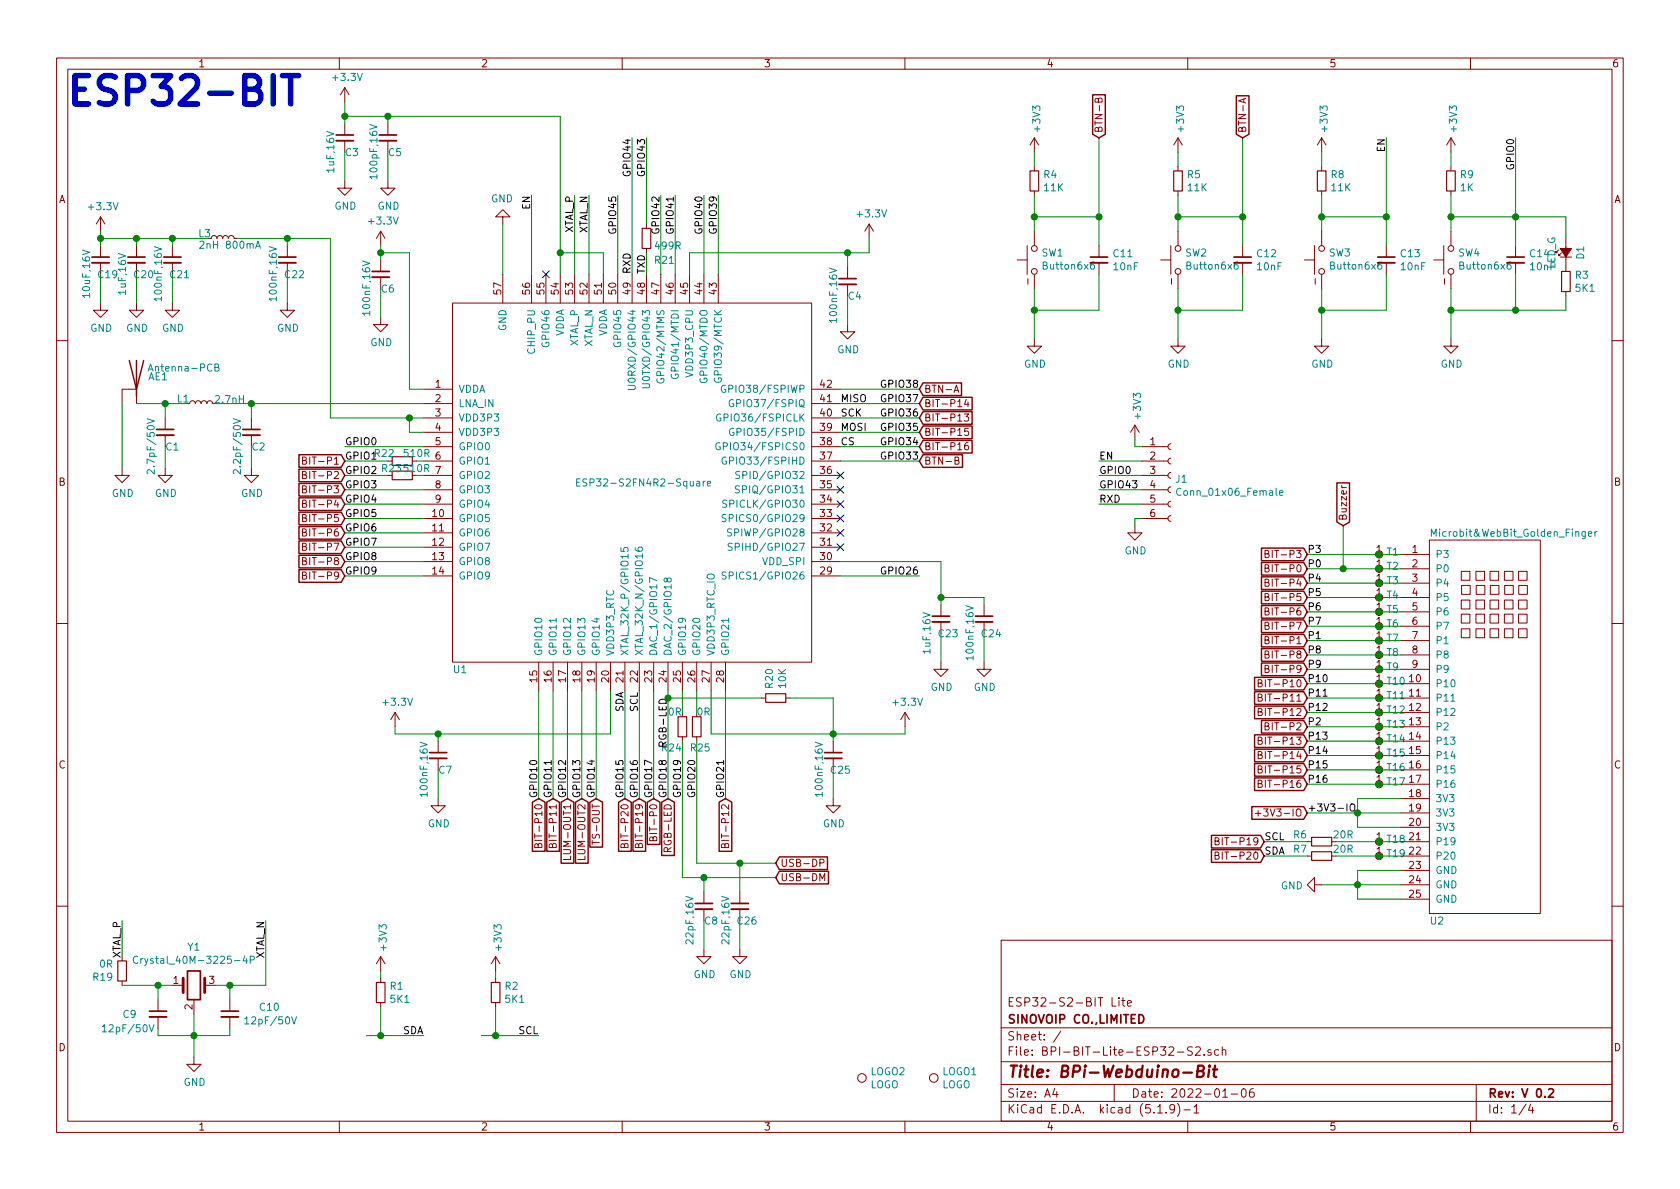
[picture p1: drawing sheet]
<svg xmlns="http://www.w3.org/2000/svg" width="297mm" height="210mm" viewBox="0 0 297 210" stroke-linecap="round" stroke-linejoin="round" font-family="sans-serif">
<defs><g id="words">
<text font-size="7" fill="#0000c2" x="11.4" y="18.6">ESP32-BIT</text>
<text font-size="2.8" fill="#840000" x="178" y="190.5">Title: BPi-Webduino-Bit</text>
<g font-size="2.1" fill="#840000">
<text x="178" y="178">ESP32-S2-BIT Lite</text>
<text x="178" y="184">Sheet: /</text>
<text x="178" y="181">SINOVOIP CO.,LIMITED</text>
<text x="178" y="186.7">File: BPI-BIT-Lite-ESP32-S2.sch</text>
<text x="178" y="196.9">KiCad E.D.A. kicad (5.1.9)-1</text>
<text x="178" y="194.1">Size: A4</text>
<text x="200" y="194.1">Date: 2022-01-06</text>
<text x="263" y="194.1">Rev: V 0.2</text>
<text x="263" y="196.9">Id: 1/4</text>
</g>
<g font-size="1.8" fill="#840000">
<text x="35" y="11.9">1</text>
<text x="85" y="11.9">2</text>
<text x="135" y="11.9">3</text>
<text x="185" y="11.9">4</text>
<text x="235" y="11.9">5</text>
<text x="285" y="11.9">6</text>
<text x="194.9" y="23.6" transform="rotate(-90 194.9 23.6)">BTN-B</text>
<text x="220.3" y="23.6" transform="rotate(-90 220.3 23.6)">BTN-A</text>
<text x="10.4" y="35.9">A</text>
<text x="285.4" y="35.9">A</text>
<text x="88.6" y="52" transform="rotate(-90 88.6 52)">57</text>
<text x="93.7" y="52" transform="rotate(-90 93.7 52)">56</text>
<text x="96.3" y="52" transform="rotate(-90 96.3 52)">55</text>
<text x="98.8" y="52" transform="rotate(-90 98.8 52)">54</text>
<text x="101.3" y="52" transform="rotate(-90 101.3 52)">53</text>
<text x="103.9" y="52" transform="rotate(-90 103.9 52)">52</text>
<text x="106.4" y="52" transform="rotate(-90 106.4 52)">51</text>
<text x="109" y="52" transform="rotate(-90 109 52)">50</text>
<text x="111.5" y="52" transform="rotate(-90 111.5 52)">49</text>
<text x="114" y="52" transform="rotate(-90 114 52)">48</text>
<text x="116.6" y="52" transform="rotate(-90 116.6 52)">47</text>
<text x="119.1" y="52" transform="rotate(-90 119.1 52)">46</text>
<text x="121.7" y="52" transform="rotate(-90 121.7 52)">45</text>
<text x="124.2" y="52" transform="rotate(-90 124.2 52)">44</text>
<text x="126.7" y="52" transform="rotate(-90 126.7 52)">43</text>
<text x="182.3" y="50.1" transform="rotate(-90 182.3 50.1)">-</text>
<text x="207.7" y="50.1" transform="rotate(-90 207.7 50.1)">-</text>
<text x="233.1" y="50.1" transform="rotate(-90 233.1 50.1)">-</text>
<text x="256" y="50.1" transform="rotate(-90 256 50.1)">-</text>
<text x="77" y="68.6">1</text>
<text x="77" y="71.1">2</text>
<text x="145.1" y="71.1">41</text>
<text x="145.1" y="68.6">42</text>
<text x="163.3" y="69.5">BTN-A</text>
<text x="77" y="73.7">3</text>
<text x="77" y="76.2">4</text>
<text x="145.1" y="76.2">39</text>
<text x="145.1" y="73.7">40</text>
<text x="163.3" y="77.1">BIT-P15</text>
<text x="163.3" y="74.5">BIT-P13</text>
<text x="163.3" y="72">BIT-P14</text>
<text x="54.6" y="82.2">BIT-P1</text>
<text x="77" y="78.7">5</text>
<text x="77" y="81.3">6</text>
<text x="145.1" y="83.8">36</text>
<text x="145.1" y="81.3">37</text>
<text x="145.1" y="78.7">38</text>
<text x="163.3" y="82.2">BTN-B</text>
<text x="163.3" y="79.6">BIT-P16</text>
<text x="203.4" y="78.7">1</text>
<text x="203.4" y="81.3">2</text>
<text x="203.4" y="83.8">3</text>
<text x="10.4" y="85.9">B</text>
<text x="54.6" y="89.8">BIT-P4</text>
<text x="54.6" y="87.2">BIT-P3</text>
<text x="54.6" y="84.7">BIT-P2</text>
<text x="77" y="86.4">8</text>
<text x="77" y="88.9">9</text>
<text x="145.1" y="88.9">34</text>
<text x="145.1" y="86.4">35</text>
<text x="203.4" y="86.4">4</text>
<text x="203.4" y="88.9">5</text>
<text x="285.4" y="85.9">B</text>
<text x="54.6" y="94.9">BIT-P6</text>
<text x="54.6" y="92.3">BIT-P5</text>
<text x="76.5" y="91.4">10</text>
<text x="76.5" y="94">11</text>
<text x="145.1" y="94">32</text>
<text x="145.1" y="91.4">33</text>
<text x="203.4" y="91.4">6</text>
<text x="238.1" y="92.2" transform="rotate(-90 238.1 92.2)">Buzzer</text>
<text x="54.6" y="97.4">BIT-P7</text>
<text x="54.6" y="99.9">BIT-P8</text>
<text x="76.5" y="96.5">12</text>
<text x="76.5" y="99.1">13</text>
<text x="76.5" y="101.6">14</text>
<text x="145.1" y="101.6">29</text>
<text x="145.1" y="99.1">30</text>
<text x="145.1" y="96.5">31</text>
<text x="224.7" y="98.7">BIT-P3</text>
<text x="224.7" y="101.2">BIT-P0</text>
<text x="243.4" y="100.3">1</text>
<text x="243.4" y="97.8">1</text>
<text x="249.7" y="97.8">1</text>
<text x="249.7" y="100.3">2</text>
<text x="54.6" y="102.5">BIT-P9</text>
<text x="224.7" y="106.3">BIT-P5</text>
<text x="224.7" y="103.8">BIT-P4</text>
<text x="243.4" y="102.9">1</text>
<text x="243.4" y="105.4">1</text>
<text x="243.4" y="107.9">1</text>
<text x="249.7" y="102.9">3</text>
<text x="249.7" y="105.4">4</text>
<text x="249.7" y="107.9">5</text>
<text x="224.7" y="113.9">BIT-P1</text>
<text x="224.7" y="111.4">BIT-P7</text>
<text x="224.7" y="108.8">BIT-P6</text>
<text x="243.4" y="110.5">1</text>
<text x="243.4" y="113">1</text>
<text x="249.7" y="110.5">6</text>
<text x="249.7" y="113">7</text>
<text x="224.7" y="119">BIT-P9</text>
<text x="224.7" y="116.5">BIT-P8</text>
<text x="243.4" y="115.6">1</text>
<text x="243.4" y="118.1">1</text>
<text x="249.7" y="115.6">8</text>
<text x="249.7" y="118.1">9</text>
<text x="95" y="120.6" transform="rotate(-90 95 120.6)">15</text>
<text x="97.5" y="120.6" transform="rotate(-90 97.5 120.6)">16</text>
<text x="100.1" y="120.6" transform="rotate(-90 100.1 120.6)">17</text>
<text x="102.6" y="120.6" transform="rotate(-90 102.6 120.6)">18</text>
<text x="105.2" y="120.6" transform="rotate(-90 105.2 120.6)">19</text>
<text x="107.7" y="120.6" transform="rotate(-90 107.7 120.6)">20</text>
<text x="110.2" y="120.6" transform="rotate(-90 110.2 120.6)">21</text>
<text x="112.8" y="120.6" transform="rotate(-90 112.8 120.6)">22</text>
<text x="115.3" y="120.6" transform="rotate(-90 115.3 120.6)">23</text>
<text x="117.9" y="120.6" transform="rotate(-90 117.9 120.6)">24</text>
<text x="120.4" y="120.6" transform="rotate(-90 120.4 120.6)">25</text>
<text x="122.9" y="120.6" transform="rotate(-90 122.9 120.6)">26</text>
<text x="125.5" y="120.6" transform="rotate(-90 125.5 120.6)">27</text>
<text x="128" y="120.6" transform="rotate(-90 128 120.6)">28</text>
<text x="223.8" y="124.1">BIT-P11</text>
<text x="223.8" y="121.5">BIT-P10</text>
<text x="243.4" y="120.6">1</text>
<text x="243.4" y="123.2">1</text>
<text x="243.4" y="125.7">1</text>
<text x="249.2" y="120.6">10</text>
<text x="249.2" y="123.2">11</text>
<text x="249.2" y="125.7">12</text>
<text x="223.8" y="131.7">BIT-P13</text>
<text x="223.8" y="126.6">BIT-P12</text>
<text x="224.7" y="129.2">BIT-P2</text>
<text x="243.4" y="128.3">1</text>
<text x="243.4" y="130.8">1</text>
<text x="249.2" y="128.3">13</text>
<text x="249.2" y="130.8">14</text>
<text x="10.4" y="135.9">C</text>
<text x="223.8" y="134.2">BIT-P14</text>
<text x="223.8" y="136.8">BIT-P15</text>
<text x="243.4" y="133.3">1</text>
<text x="243.4" y="135.9">1</text>
<text x="249.2" y="133.3">15</text>
<text x="249.2" y="135.9">16</text>
<text x="285.4" y="135.9">C</text>
<text x="223.8" y="139.3">BIT-P16</text>
<text x="243.4" y="138.4">1</text>
<text x="249.2" y="138.4">17</text>
<text x="249.2" y="141">18</text>
<text x="249.2" y="143.5">19</text>
<text x="95.9" y="148.6" transform="rotate(-90 95.9 148.6)">BIT-P10</text>
<text x="98.4" y="148.6" transform="rotate(-90 98.4 148.6)">BIT-P11</text>
<text x="106" y="148.6" transform="rotate(-90 106 148.6)">TS-OUT</text>
<text x="111.1" y="148.6" transform="rotate(-90 111.1 148.6)">BIT-P20</text>
<text x="113.7" y="148.6" transform="rotate(-90 113.7 148.6)">BIT-P19</text>
<text x="116.2" y="147.6" transform="rotate(-90 116.2 147.6)">BIT-P0</text>
<text x="128.9" y="148.6" transform="rotate(-90 128.9 148.6)">BIT-P12</text>
<text x="216.2" y="149.5">BIT-P19</text>
<text x="223.7" y="144.4">+3V3-IO</text>
<text x="243.4" y="148.6">1</text>
<text x="249.2" y="146">20</text>
<text x="249.2" y="148.6">21</text>
<text x="101" y="151.1" transform="rotate(-90 101 151.1)">LUM-OUT1</text>
<text x="103.5" y="151.1" transform="rotate(-90 103.5 151.1)">LUM-OUT2</text>
<text x="118.7" y="150.1" transform="rotate(-90 118.7 150.1)">RGB-LED</text>
<text x="137.9" y="153.3">USB-DP</text>
<text x="137.9" y="155.8">USB-DM</text>
<text x="216.2" y="152">BIT-P20</text>
<text x="243.4" y="151.1">1</text>
<text x="249.2" y="151.1">22</text>
<text x="249.2" y="153.7">23</text>
<text x="249.2" y="156.2">24</text>
<text x="249.2" y="158.7">25</text>
<text x="30.6" y="174">1</text>
<text x="37" y="174">3</text>
<text x="34" y="178.5" transform="rotate(-90 34 178.5)">2</text>
<text x="10.4" y="185.9">D</text>
<text x="285.4" y="185.9">D</text>
<text x="35" y="199.9">1</text>
<text x="85" y="199.9">2</text>
<text x="135" y="199.9">3</text>
<text x="185" y="199.9">4</text>
<text x="235" y="199.9">5</text>
<text x="285" y="199.9">6</text>
</g>
<g font-size="1.8" fill="#008484">
<text x="59" y="14.3">+3.3V</text>
<text x="183.9" y="23.1" transform="rotate(-90 183.9 23.1)">+3V3</text>
<text x="209.3" y="23.1" transform="rotate(-90 209.3 23.1)">+3V3</text>
<text x="234.7" y="23.1" transform="rotate(-90 234.7 23.1)">+3V3</text>
<text x="257.6" y="23.1" transform="rotate(-90 257.6 23.1)">+3V3</text>
<text x="61.1" y="27.6">C3</text>
<text x="68.7" y="27.6">C5</text>
<text x="59.1" y="30.3" transform="rotate(-90 59.1 30.3)">1uF,16V</text>
<text x="66.7" y="31.3" transform="rotate(-90 66.7 31.3)">100pF,16V</text>
<text x="86.8" y="35.8">GND</text>
<text x="184.6" y="31.5">R4</text>
<text x="184.7" y="33.8">11K</text>
<text x="210" y="31.5">R5</text>
<text x="210.1" y="33.8">11K</text>
<text x="235.4" y="31.5">R8</text>
<text x="235.5" y="33.8">11K</text>
<text x="258.2" y="31.5">R9</text>
<text x="258.2" y="33.8">1K</text>
<text x="15.8" y="37.2">+3.3V</text>
<text x="35.2" y="42">L3</text>
<text x="59.1" y="37.1">GND</text>
<text x="65.4" y="39.7">+3.3V</text>
<text x="66.8" y="37.1">GND</text>
<text x="151.7" y="38.4">+3.3V</text>
<text x="35.8" y="44">2nH 800mA</text>
<text x="115.8" y="46.7">R21</text>
<text x="116" y="44.1">499R</text>
<text x="184.2" y="45.4">SW1</text>
<text x="184.7" y="47.7">Button6x6</text>
<text x="196.9" y="45.5">C11</text>
<text x="197" y="47.8">10nF</text>
<text x="209.6" y="45.4">SW2</text>
<text x="210.1" y="47.7">Button6x6</text>
<text x="222.3" y="45.5">C12</text>
<text x="222.4" y="47.8">10nF</text>
<text x="235" y="45.4">SW3</text>
<text x="235.5" y="47.7">Button6x6</text>
<text x="247.7" y="45.5">C13</text>
<text x="247.8" y="47.8">10nF</text>
<text x="257.9" y="45.4">SW4</text>
<text x="258.3" y="47.7">Button6x6</text>
<text x="270.6" y="45.5">C14</text>
<text x="270.6" y="47.8">10nF</text>
<text x="275" y="47.6" transform="rotate(-90 275 47.6)">LED_G</text>
<text x="280.1" y="45.8" transform="rotate(-90 280.1 45.8)">D1</text>
<text x="15.9" y="52.4" transform="rotate(-90 15.9 52.4)">10uF,16V</text>
<text x="17.4" y="49.2">C19</text>
<text x="22.3" y="51.9" transform="rotate(-90 22.3 51.9)">1uF,16V</text>
<text x="23.8" y="49.2">C20</text>
<text x="28.6" y="52.9" transform="rotate(-90 28.6 52.9)">100nF,16V</text>
<text x="30.1" y="49.2">C21</text>
<text x="48.9" y="52.9" transform="rotate(-90 48.9 52.9)">100nF,16V</text>
<text x="50.4" y="49.2">C22</text>
<text x="67.5" y="51.7">C6</text>
<text x="150" y="53">C4</text>
<text x="278.6" y="49.3">R3</text>
<text x="278.6" y="51.6">5K1</text>
<text x="16" y="58.7">GND</text>
<text x="22.3" y="58.7">GND</text>
<text x="28.7" y="58.7">GND</text>
<text x="49" y="58.7">GND</text>
<text x="65.5" y="55.4" transform="rotate(-90 65.5 55.4)">100nF,16V</text>
<text x="89.5" y="58.5" transform="rotate(-90 89.5 58.5)">GND</text>
<text x="99.7" y="59.6" transform="rotate(-90 99.7 59.6)">VDDA</text>
<text x="107.3" y="59.6" transform="rotate(-90 107.3 59.6)">VDDA</text>
<text x="148" y="56.7" transform="rotate(-90 148 56.7)">100nF,16V</text>
<text x="26.8" y="65.7">Antenna-PCB</text>
<text x="65.5" y="61.2">GND</text>
<text x="94.6" y="62.3" transform="rotate(-90 94.6 62.3)">CHIP_PU</text>
<text x="97.2" y="61" transform="rotate(-90 97.2 61)">GPIO46</text>
<text x="102.2" y="61.4" transform="rotate(-90 102.2 61.4)">XTAL_P</text>
<text x="104.8" y="61.5" transform="rotate(-90 104.8 61.5)">XTAL_N</text>
<text x="109.9" y="61" transform="rotate(-90 109.9 61)">GPIO45</text>
<text x="120" y="65.8" transform="rotate(-90 120 65.8)">GPIO41/MTDI</text>
<text x="148" y="62.5">GND</text>
<text x="181.1" y="65">GND</text>
<text x="206.5" y="65">GND</text>
<text x="231.9" y="65">GND</text>
<text x="254.7" y="65">GND</text>
<text x="26.3" y="67.3">AE1</text>
<text x="31.4" y="71.2">L1</text>
<text x="38.2" y="71.3">2.7nH</text>
<text x="81" y="69.5">VDDA</text>
<text x="112.4" y="67.5" transform="rotate(-90 112.4 67.5)">U0RXD/GPIO44</text>
<text x="114.9" y="67.3" transform="rotate(-90 114.9 67.3)">U0TXD/GPIO43</text>
<text x="117.5" y="66.7" transform="rotate(-90 117.5 66.7)">GPIO42/MTMS</text>
<text x="122.6" y="66.2" transform="rotate(-90 122.6 66.2)">VDD3P3_CPU</text>
<text x="125.1" y="66.7" transform="rotate(-90 125.1 66.7)">GPIO40/MTDO</text>
<text x="127.6" y="66.6" transform="rotate(-90 127.6 66.6)">GPIO39/MTCK</text>
<text x="128.8" y="69.5">GPIO38/FSPIWP</text>
<text x="81" y="72">LNA_IN</text>
<text x="81" y="74.5">VDD3P3</text>
<text x="81" y="77.1">VDD3P3</text>
<text x="128" y="74.5">GPIO36/FSPICLK</text>
<text x="130.3" y="72">GPIO37/FSPIQ</text>
<text x="130.4" y="77.1">GPIO35/FSPID</text>
<text x="201.7" y="73.9" transform="rotate(-90 201.7 73.9)">+3V3</text>
<text x="27.4" y="83.1" transform="rotate(-90 27.4 83.1)">2.7pF/50V</text>
<text x="29.4" y="79.7">C1</text>
<text x="42.6" y="83.1" transform="rotate(-90 42.6 83.1)">2.2pF/50V</text>
<text x="44.6" y="79.7">C2</text>
<text x="66.3" y="80.8">R22</text>
<text x="71.6" y="80.8">510R</text>
<text x="81" y="79.6">GPIO0</text>
<text x="81" y="82.2">GPIO1</text>
<text x="128.2" y="79.6">GPIO34/FSPICS0</text>
<text x="129.1" y="82.2">GPIO33/FSPIHD</text>
<text x="19.8" y="87.9">GND</text>
<text x="27.4" y="87.9">GND</text>
<text x="42.6" y="87.9">GND</text>
<text x="81" y="84.7">GPIO2</text>
<text x="81" y="87.2">GPIO3</text>
<text x="81" y="89.8">GPIO4</text>
<text x="103.6" y="86">ESP32-S2FN4R2-Square</text>
<text x="129.1" y="89.8">SPICLK/GPIO30</text>
<text x="131.4" y="87.2">SPIQ/GPIO31</text>
<text x="131.5" y="84.7">SPID/GPIO32</text>
<text x="207.9" y="85.4">J1</text>
<text x="208.7" y="87.7">Conn_01x06_Female</text>
<text x="81" y="92.3">GPIO5</text>
<text x="81" y="94.9">GPIO6</text>
<text x="129.3" y="92.3">SPICS0/GPIO29</text>
<text x="129.9" y="94.9">SPIWP/GPIO28</text>
<text x="253.8" y="94.9">Microbit&amp;WebBit_Golden_Finger</text>
<text x="81" y="97.4">GPIO7</text>
<text x="81" y="99.9">GPIO8</text>
<text x="130.2" y="97.4">SPIHD/GPIO27</text>
<text x="134.9" y="99.9">VDD_SPI</text>
<text x="198.8" y="98">GND</text>
<text x="245.2" y="100.8">T2</text>
<text x="245.2" y="98.2">T1</text>
<text x="253.7" y="98.7">P3</text>
<text x="253.7" y="101.2">P0</text>
<text x="81" y="102.5">GPIO9</text>
<text x="129.3" y="102.5">SPICS1/GPIO26</text>
<text x="245.2" y="103.3">T3</text>
<text x="245.2" y="105.9">T4</text>
<text x="253.7" y="103.8">P4</text>
<text x="253.7" y="106.3">P5</text>
<text x="166" y="112.7">C23</text>
<text x="173.6" y="112.7">C24</text>
<text x="245.2" y="108.4">T5</text>
<text x="245.2" y="110.9">T6</text>
<text x="245.2" y="113.5">T7</text>
<text x="253.7" y="108.8">P6</text>
<text x="253.7" y="111.4">P7</text>
<text x="253.7" y="113.9">P1</text>
<text x="80.2" y="119">U1</text>
<text x="95.9" y="116.1" transform="rotate(-90 95.9 116.1)">GPIO10</text>
<text x="98.4" y="116.1" transform="rotate(-90 98.4 116.1)">GPIO11</text>
<text x="101" y="116.1" transform="rotate(-90 101 116.1)">GPIO12</text>
<text x="103.5" y="116.1" transform="rotate(-90 103.5 116.1)">GPIO13</text>
<text x="106" y="116.1" transform="rotate(-90 106 116.1)">GPIO14</text>
<text x="108.6" y="116.1" transform="rotate(-90 108.6 116.1)">VDD3P3_RTC</text>
<text x="111.1" y="116.1" transform="rotate(-90 111.1 116.1)">XTAL_32K_P/GPIO15</text>
<text x="113.7" y="116.1" transform="rotate(-90 113.7 116.1)">XTAL_32K_N/GPIO16</text>
<text x="116.2" y="116.1" transform="rotate(-90 116.2 116.1)">DAC_1/GPIO17</text>
<text x="118.7" y="116.1" transform="rotate(-90 118.7 116.1)">DAC_2/GPIO18</text>
<text x="121.3" y="116.1" transform="rotate(-90 121.3 116.1)">GPIO19</text>
<text x="123.8" y="116.1" transform="rotate(-90 123.8 116.1)">GPIO20</text>
<text x="126.4" y="116.1" transform="rotate(-90 126.4 116.1)">VDD3P3_RTC_IO</text>
<text x="128.9" y="116.1" transform="rotate(-90 128.9 116.1)">GPIO21</text>
<text x="164.5" y="115.4" transform="rotate(-90 164.5 115.4)">1uF,16V</text>
<text x="172.1" y="116.4" transform="rotate(-90 172.1 116.4)">100nF,16V</text>
<text x="245.2" y="116">T8</text>
<text x="245.2" y="118.6">T9</text>
<text x="253.7" y="116.5">P8</text>
<text x="253.7" y="119">P9</text>
<text x="67.9" y="124.8">+3.3V</text>
<text x="136.7" y="121.6" transform="rotate(-90 136.7 121.6)">R20</text>
<text x="139" y="121.6" transform="rotate(-90 139 121.6)">10K</text>
<text x="158.1" y="124.8">+3.3V</text>
<text x="164.5" y="122.2">GND</text>
<text x="172.2" y="122.2">GND</text>
<text x="245.3" y="121.1">T10</text>
<text x="245.3" y="123.6">T11</text>
<text x="253.7" y="121.5">P10</text>
<text x="253.7" y="124.1">P11</text>
<text x="118.2" y="126.5">0R</text>
<text x="123.3" y="126.5">0R</text>
<text x="245.3" y="126.2">T12</text>
<text x="245.3" y="128.7">T13</text>
<text x="245.3" y="131.3">T14</text>
<text x="253.7" y="126.6">P12</text>
<text x="253.7" y="129.2">P2</text>
<text x="253.7" y="131.7">P13</text>
<text x="77.6" y="136.8">C7</text>
<text x="122.2" y="132.9">R25</text>
<text x="147" y="136.8">C25</text>
<text x="245.3" y="133.8">T15</text>
<text x="245.3" y="136.3">T16</text>
<text x="253.7" y="134.2">P14</text>
<text x="253.7" y="136.8">P15</text>
<text x="75.6" y="140.5" transform="rotate(-90 75.6 140.5)">100nF,16V</text>
<text x="145.5" y="140.5" transform="rotate(-90 145.5 140.5)">100nF,16V</text>
<text x="245.3" y="138.9">T17</text>
<text x="253.7" y="139.3">P16</text>
<text x="253.7" y="141.9">3V3</text>
<text x="75.6" y="146.3">GND</text>
<text x="145.5" y="146.3">GND</text>
<text x="228.8" y="148.3">R6</text>
<text x="235.9" y="148.3">20R</text>
<text x="245.3" y="149">T18</text>
<text x="253.7" y="144.4">3V3</text>
<text x="253.7" y="146.9">3V3</text>
<text x="253.7" y="149.5">P19</text>
<text x="228.8" y="150.8">R7</text>
<text x="235.9" y="150.8">20R</text>
<text x="245.3" y="151.6">T19</text>
<text x="253.7" y="152">P20</text>
<text x="253.7" y="154.6">GND</text>
<text x="226.5" y="157.3">GND</text>
<text x="253.7" y="157.1">GND</text>
<text x="253.7" y="159.6">GND</text>
<text x="68.4" y="167.9" transform="rotate(-90 68.4 167.9)">+3V3</text>
<text x="88.7" y="167.9" transform="rotate(-90 88.7 167.9)">+3V3</text>
<text x="122.6" y="166.7" transform="rotate(-90 122.6 166.7)">22pF,16V</text>
<text x="124.6" y="163.5">C8</text>
<text x="129" y="166.7" transform="rotate(-90 129 166.7)">22pF,16V</text>
<text x="130.5" y="163.5">C26</text>
<text x="253" y="163.5">U2</text>
<text x="16.5" y="173.4">R19</text>
<text x="17.7" y="171.1">0R</text>
<text x="25.5" y="170.4">Crystal_40M-3225-4P</text>
<text x="33.2" y="168.1">Y1</text>
<text x="122.6" y="173">GND</text>
<text x="129" y="173">GND</text>
<text x="46" y="178.7">C10</text>
<text x="69" y="175">R1</text>
<text x="69.1" y="177.3">5K1</text>
<text x="89.3" y="175">R2</text>
<text x="89.4" y="177.3">5K1</text>
<text x="18.7" y="182.5">12pF/50V</text>
<text x="21.8" y="180">C9</text>
<text x="43.9" y="181.1">12pF/50V</text>
<text x="153.9" y="190.1">LOGO2</text>
<text x="166.6" y="190.1">LOGO1</text>
<text x="32.5" y="192">GND</text>
<text x="153.8" y="192.5">LOGO</text>
<text x="166.5" y="192.5">LOGO</text>
</g>
<g font-size="1.8">
<text x="244.9" y="26.8" transform="rotate(-90 244.9 26.8)">EN</text>
<text x="267.7" y="29.8" transform="rotate(-90 267.7 29.8)">GPIO0</text>
<text x="111.5" y="30.8" transform="rotate(-90 111.5 30.8)">GPIO44</text>
<text x="114" y="30.8" transform="rotate(-90 114 30.8)">GPIO43</text>
<text x="93.7" y="37" transform="rotate(-90 93.7 37)">EN</text>
<text x="101.3" y="41.3" transform="rotate(-90 101.3 41.3)">XTAL_P</text>
<text x="103.9" y="41.4" transform="rotate(-90 103.9 41.4)">XTAL_N</text>
<text x="109" y="40.9" transform="rotate(-90 109 40.9)">GPIO45</text>
<text x="116.6" y="40.9" transform="rotate(-90 116.6 40.9)">GPIO42</text>
<text x="119.1" y="40.9" transform="rotate(-90 119.1 40.9)">GPIO41</text>
<text x="124.2" y="40.9" transform="rotate(-90 124.2 40.9)">GPIO40</text>
<text x="126.7" y="40.9" transform="rotate(-90 126.7 40.9)">GPIO39</text>
<text x="111.5" y="48.5" transform="rotate(-90 111.5 48.5)">RXD</text>
<text x="114" y="48.5" transform="rotate(-90 114 48.5)">TXD</text>
<text x="148.6" y="71.1">MISO</text>
<text x="156.2" y="68.6">GPIO38</text>
<text x="156.2" y="71.1">GPIO37</text>
<text x="148.6" y="76.2">MOSI</text>
<text x="148.6" y="73.7">SCK</text>
<text x="156.2" y="73.7">GPIO36</text>
<text x="156.2" y="76.2">GPIO35</text>
<text x="61" y="78.7">GPIO0</text>
<text x="61" y="81.3">GPIO1</text>
<text x="61" y="83.8">GPIO2 R23</text>
<text x="148.6" y="78.7">CS</text>
<text x="156.2" y="81.3">GPIO33</text>
<text x="156.2" y="78.7">GPIO34</text>
<text x="194.3" y="81.3">EN</text>
<text x="194.3" y="83.8">GPIO0</text>
<text x="61" y="86.4">GPIO3</text>
<text x="61" y="88.9">GPIO4</text>
<text x="194.3" y="88.9">RXD</text>
<text x="194.3" y="86.4">GPIO43</text>
<text x="61" y="94">GPIO6</text>
<text x="61" y="91.4">GPIO5</text>
<text x="61" y="99.1">GPIO8</text>
<text x="61" y="96.5">GPIO7</text>
<text x="61" y="101.6">GPIO9</text>
<text x="156.2" y="101.6">GPIO26</text>
<text x="231.1" y="97.8">P3</text>
<text x="231.1" y="100.3">P0</text>
<text x="231.1" y="102.9">P4</text>
<text x="231.1" y="107.9">P6</text>
<text x="231.1" y="105.4">P5</text>
<text x="231.1" y="110.5">P7</text>
<text x="231.1" y="113">P1</text>
<text x="231.1" y="115.6">P8</text>
<text x="231.1" y="118.1">P9</text>
<text x="110.2" y="126" transform="rotate(-90 110.2 126)">SDA</text>
<text x="112.8" y="126" transform="rotate(-90 112.8 126)">SCL</text>
<text x="231.1" y="125.7">P12</text>
<text x="231.1" y="120.6">P10</text>
<text x="231.1" y="123.2">P11</text>
<text x="231.1" y="128.3">P2</text>
<text x="231.1" y="130.8">P13</text>
<text x="117.1" y="132.9">R24</text>
<text x="117.9" y="132.3" transform="rotate(-90 117.9 132.3)">RGB-LED</text>
<text x="231.1" y="133.3">P14</text>
<text x="231.1" y="135.9">P15</text>
<text x="95" y="141.2" transform="rotate(-90 95 141.2)">GPIO10</text>
<text x="97.5" y="141.2" transform="rotate(-90 97.5 141.2)">GPIO11</text>
<text x="100.1" y="141.2" transform="rotate(-90 100.1 141.2)">GPIO12</text>
<text x="102.6" y="141.2" transform="rotate(-90 102.6 141.2)">GPIO13</text>
<text x="105.2" y="141.2" transform="rotate(-90 105.2 141.2)">GPIO14</text>
<text x="110.2" y="141.2" transform="rotate(-90 110.2 141.2)">GPIO15</text>
<text x="112.8" y="141.2" transform="rotate(-90 112.8 141.2)">GPIO16</text>
<text x="115.3" y="141.2" transform="rotate(-90 115.3 141.2)">GPIO17</text>
<text x="117.9" y="141.2" transform="rotate(-90 117.9 141.2)">GPIO18</text>
<text x="120.4" y="141.2" transform="rotate(-90 120.4 141.2)">GPIO19</text>
<text x="122.9" y="141.2" transform="rotate(-90 122.9 141.2)">GPIO20</text>
<text x="128" y="141.2" transform="rotate(-90 128 141.2)">GPIO21</text>
<text x="231.1" y="138.4">P16</text>
<text x="231.1" y="143.5">+3V3-IO</text>
<text x="223.5" y="148.6">SCL</text>
<text x="223.5" y="151.1">SDA</text>
<text x="21.3" y="169.6" transform="rotate(-90 21.3 169.6)">XTAL_P</text>
<text x="46.7" y="169.7" transform="rotate(-90 46.7 169.7)">XTAL_N</text>
<text x="71.2" y="182.9">SDA</text>
<text x="91.7" y="182.9">SCL</text>
</g>
<text font-size="1.8" fill="#008400" x="71.5" y="83.5">510R 7</text>
</g></defs>
<g fill="none" stroke="#840000" stroke-width=".18">
<path d="M10 10.3h277v189.9h-277zM12 12.2h273v186.1h-273zM60 10.3v1.9M61 15.5v2.5M61 15.5l-.8 1.3M61 15.5l.7 1.3M110 10.3v1.9M160 10.3v1.9M194.2 17.6l.2-.3 .3 .1 .2 .2v.5h-1.3l.1-.7h.3l.2 .1v.6M210 10.3v1.9M219.9 17.5v.6M220.3 17.4l-1.3 .4 1.3 .4"/>
<path d="M260 10.3v1.9M17.8 38.3v2.6M17.8 38.3l-.8 1.3M17.8 38.3l.7 1.3M61 32v1.3h1.2l-1.2 1.2-1.3-1.2h1.3M61 21.8v2.1M61 24.9v2M68.6 32v1.3h1.2l-1.2 1.2-1.3-1.2h1.3M68.6 21.8v2.1M68.6 24.9v2M88.9 38.3h1.3l-1.3-1.2-1.3 1.2h1.3v1.3M114.3 39.6v.8"/>
<path d="M153.7 39.6l-.8 1.3M153.7 39.6v2.6M153.7 39.6l.7 1.3M182.9 24.4v2.5M182.9 29.5v.7M182.9 33.8v.7M182.9 24.4l-.8 1.2M182.9 24.4l.7 1.2M208.3 24.4v2.5M208.3 29.5v.7M208.3 33.8v.7M208.3 24.4l-.8 1.2"/>
<path d="M208.3 24.4l.7 1.2M233.7 24.4v2.5M233.7 29.5v.7M233.7 33.8v.7M233.7 24.4l-.8 1.2M233.7 24.4l.7 1.2M256.5 24.4v2.5M256.5 29.5v.7M256.5 33.8v.7M256.5 24.4l-.7 1.2M256.5 24.4l.8 1.2M17.8 53.6v1.3h1.2l-1.2 1.2-1.3-1.2h1.3"/>
<path d="M17.8 43.4v2.1M17.8 46.5v2M24.1 53.6v1.3h1.3l-1.3 1.2-1.2-1.2h1.2M24.1 43.4v2.1M24.1 46.5v2M30.5 53.6v1.3h1.2l-1.2 1.2-1.3-1.2h1.3M30.5 43.4v2.1M30.5 46.5v2M37.3 42.2l.2-.4 .2-.1 .5 .1 .2 .4 .1-.4 .3-.1 .4 .1 .2 .4 .1-.4 .3-.1 .4 .1 .2 .4 .2-.4 .4-.1 .3 .2 .1 .3M50.8 53.6v1.3h1.3l-1.3 1.2-1.3-1.2h1.3M50.8 43.4v2.1M50.8 46.5v2"/>
<path d="M67.3 56.1v1.3h1.3l-1.3 1.3-1.3-1.3h1.3M67.3 40.9v2.5M67.3 46v2M67.3 49v2M67.3 40.9l-.8 1.3M67.3 40.9l.8 1.3M80 53.6h63.5v63.5h-63.5zM88.9 48.5v5.1M94 48.5v5.1M96.5 48.5v5.1M99.1 48.5v5.1M101.6 48.5v5.1"/>
<path d="M104.1 48.5v5.1M106.7 48.5v5.1M109.2 48.5v5.1M111.8 48.5v5.1M114.3 43.9v.8M114.3 48.5v5.1M116.8 48.5v5.1M119.4 48.5v5.1M121.9 48.5v5.1M124.5 48.5v5.1M127 48.5v5.1M149.9 57.4v1.3h1.2l-1.2 1.2-1.3-1.2h1.3"/>
<path d="M149.9 47.2v2.1M149.9 50.3v2M179.8 46h1.8M181.6 43.4v5.1M182.9 59.9v1.3h1.2l-1.2 1.3-1.3-1.3h1.3M182.9 40.9v2.5M182.9 48.5v2.5M194.3 43.4v2.1M194.3 46.5v2M205.2 46h1.8M207 43.4v5.1M208.3 59.9v1.3h1.2l-1.2 1.3-1.3-1.3h1.3"/>
<path d="M208.3 40.9v2.5M208.3 48.5v2.5M219.7 43.4v2.1M219.7 46.5v2M230.6 46h1.8M232.4 43.4v5.1M233.7 59.9v1.3h1.2l-1.2 1.3-1.3-1.3h1.3M233.7 40.9v2.5M233.7 48.5v2.5M245.1 43.4v2.1M245.1 46.5v2M253.5 46h1.8"/>
<path d="M255.3 43.4v5.1M256.5 59.9v1.3h1.3l-1.3 1.3-1.2-1.3h1.2M256.5 40.9v2.5M256.5 48.5v2.5M268 43.4v2.1M268 46.5v2M275.8 45.5h2.1M276.1 44.7l-.5 .5v-.2v.2h.2M276.9 42.2v5.8M276.9 51.6v.7M10 60.2h2M21.6 68.8h1.3z"/>
<path d="M21.6 68.8v2.6M22.9 68.8h1.2zM24.1 68.8v2.6M29.2 73.9v2M29.2 77v2M33.5 71.4l.2-.4 .2-.1 .5 .1 .1 .4 .2-.4 .3-.1 .4 .1 .2 .4 .1-.4 .3-.1 .4 .1 .2 .4 .1-.4 .3-.1 .4 .1 .2 .4h.5M44.4 73.9v2M44.4 77v2M74.9 71.4h5.1M74.9 68.8h5.1M74.9 73.9h5.1M74.9 79h5.1"/>
<path d="M74.9 76.4h5.1M143.5 71.4h5.1M143.5 68.8h5.1M143.5 73.9h5.1M143.5 79h5.1M143.5 76.4h5.1M168.7 69.4l.4-1.3 .4 1.3M168.8 69h.6M170.5 73.2h.8l-.5 .5 .4 .1v.5l-.2 .2-.5-.2M170.8 70.6l-.3 .9h.8M171.1 78.3h-.2a.79 .79 0 0 0-.1 1.2l.4-.1v-.5l-.4-.1-.3 .2M171.1 71.1v.8"/>
<path d="M171.2 75.7h-.6l-.1 .6 .2-.1 .5 .1v.6l-.2 .1-.5-.1M200.7 75.2l-.8 1.2M200.7 75.2v2.5M200.7 75.2l.7 1.2M201.9 79h4.6M207 78.5l-.3 .1-.2 .3 .1 .4 .4 .2M285 60.2h2M21.6 82.8v1.3h1.3l-1.3 1.2-1.3-1.2h1.3M29.2 82.8v1.3h1.3l-1.3 1.2-1.3-1.2h1.3M44.4 82.8v1.3h1.3l-1.3 1.2-1.2-1.2h1.2M53.5 96.7l.5-.1 .2-.2-.1-.2-.6-.1v1.2h.5l.2-.2v-.2l-.3-.2M53.5 94.1h.5l.2-.2-.1-.3-.6-.1v1.3h.5l.2-.2v-.2l-.3-.3"/>
<path d="M53.5 91.6l.5-.1 .2-.2-.1-.2-.6-.1v1.2h.5l.2-.2v-.2l-.3-.2M53.5 89h.5l.2-.2-.1-.2-.6-.2v1.3h.5l.2-.2v-.2l-.3-.3M53.5 86.5h.5l.2-.2-.1-.3-.6-.1v1.3h.5l.2-.3v-.2l-.3-.2M53.5 99.2h.5l.2-.2-.1-.3-.6-.1v1.3h.5l.2-.3v-.2l-.3-.2M53.5 84l.5-.1 .2-.2-.1-.2-.6-.1v1.2h.5l.2-.2v-.2l-.3-.2M53.5 81.4h.5l.2-.2-.1-.3-.6-.1v1.3h.5l.2-.2v-.2l-.3-.3M68.6 81.5h.7M72.9 81.5h.8M74.9 91.7h5.1M74.9 94.2h5.1M74.9 96.8h5.1M74.9 99.3h5.1"/>
<path d="M74.9 89.1h5.1M74.9 86.6h5.1M74.9 84.1h5.1M74.9 81.5h5.1M143.5 91.7h5.1M143.5 94.2h5.1M143.5 96.8h5.1M143.5 99.3h5.1M143.5 89.1h5.1M143.5 86.6h5.1M143.5 84.1h5.1M143.5 81.5h5.1"/>
<path d="M168.9 81.4h.5l.1-.2v-.3l-.6-.1v1.3h.4l.2-.1 .1-.3-.3-.3M200.7 93v1.2h1.2l-1.2 1.3-1.3-1.3h1.3M201.9 91.7h4.6M201.9 89.1h4.6M201.9 86.6h4.6M201.9 84.1h4.6M201.9 81.5h4.6M207 91.2l-.3 .1-.2 .3 .1 .4 .4 .2M207 88.6l-.3 .1-.2 .4 .1 .4 .4 .2M207 86.1l-.3 .1-.2 .3 .1 .4 .4 .2M207 83.6l-.3 .1-.2 .3 .1 .4 .4 .2M207 81l-.3 .1-.2 .4 .1 .3 .4 .2"/>
<path d="M223.7 97.9h.5l.1-.2v-.2l-.6-.2v1.3h.5l.2-.2v-.2l-.3-.3M237.2 85.8l.2 .4M247.6 98h5.1M252.7 95.5h19.6v66h-19.6zM10 110.3h2M53.5 101.7h.5l.2-.2-.1-.2-.6-.2v1.3h.5l.2-.2v-.2l-.3-.3M74.9 101.8h5.1M95.2 117.1v5.1M97.8 117.1v5.1M100.3 117.1v5.1M102.9 117.1v5.1M105.4 117.1v5.1"/>
<path d="M107.9 117.1v5.1M110.5 117.1v5.1M113 117.1v5.1M115.6 117.1v5.1M118.1 117.1v5.1M120.6 117.1v5.1M123.2 117.1v5.1M125.7 117.1v5.1M128.3 117.1v5.1M143.5 101.8h5.1M166.4 117.1v1.3h1.2l-1.2 1.2-1.3-1.2h1.3M166.4 106.9v2.1"/>
<path d="M166.4 110v2M174 117.1v1.3h1.3l-1.3 1.2-1.3-1.2h1.3M174 106.9v2.1M174 110v2M223.7 105.6l.5-.1 .1-.2v-.2l-.6-.2v1.3h.5l.2-.2v-.2l-.3-.2M223.7 103h.5l.1-.2v-.3l-.6-.1v1.3h.5l.2-.3v-.2l-.3-.2M223.7 100.5l.5-.1 .1-.2v-.2l-.6-.1v1.2h.5l.2-.2v-.2l-.3-.2M223.7 113.2l.5-.1 .1-.2v-.2l-.6-.1v1.2h.5l.2-.2v-.2l-.3-.2M223.7 118.3l.5-.1 .1-.2v-.2l-.6-.2v1.3h.5l.2-.2v-.2l-.3-.2M223.7 115.7h.5l.1-.2v-.3l-.6-.1v1.3h.5l.2-.3v-.2l-.3-.2M223.7 110.6h.5l.1-.2v-.2l-.6-.2v1.3h.5l.2-.2v-.2l-.3-.3M223.7 108.1l.5-.1 .1-.2v-.2l-.6-.1v1.3h.5l.2-.3v-.2l-.3-.2"/>
<path d="M247.6 100.6h5.1M247.6 103.1h5.1M247.6 105.7h5.1M247.6 108.2h5.1M247.6 110.7h5.1M247.6 113.3h5.1M247.6 115.8h5.1M247.6 118.4h5.1M258.4 101h1.5v1.6h-1.5zM258.4 111.2h1.5v1.6h-1.5zM258.4 108.6h1.5v1.6h-1.5zM258.4 106.1h1.5v1.6h-1.5z"/>
<path d="M258.4 103.5h1.5v1.6h-1.5zM261 111.2h1.5v1.6h-1.5zM261 108.6h1.5v1.6h-1.5zM261 106.1h1.5v1.6h-1.5zM261 101h1.5v1.6h-1.5zM261 103.5h1.5v1.6h-1.5zM263.4 111.2h1.6v1.6h-1.6zM263.4 108.6h1.6v1.6h-1.6zM263.4 106.1h1.6v1.6h-1.6zM263.4 101h1.6v1.6h-1.6zM263.5 103.5h1.5v1.6h-1.5zM266 111.2h1.5v1.6h-1.5z"/>
<path d="M266 108.6h1.5v1.6h-1.5zM266 106.1h1.5v1.6h-1.5zM266 101h1.5v1.6h-1.5zM266 103.5h1.6v1.6h-1.6zM268.5 111.2h1.5v1.6h-1.5zM268.5 108.6h1.5v1.6h-1.5zM268.5 106.1h1.5v1.6h-1.5zM268.5 101h1.5v1.6h-1.5zM268.5 103.5h1.6v1.6h-1.6zM285 110.3h2M69.8 126l-.7 1.2M69.8 126v2.5"/>
<path d="M69.8 126l.8 1.2M77.5 131.1v2M77.5 134.1v2M120.6 130.3v.8M123.2 130.3v.8M134.6 123.4h.8M138.9 123.4h.8M147.3 131.1v2M147.3 134.1v2M160 126v2.5M160 126l-.7 1.2M160 126l.8 1.2"/>
<path d="M222.5 133.5l.5-.1 .1-.2v-.2l-.6-.1v1.3h.4l.2-.2 .1-.3-.3-.2M222.5 131l.5-.1 .1-.2v-.2l-.6-.2v1.3h.4l.2-.1 .1-.3-.3-.2M222.5 125.9l.5-.1 .1-.2v-.2l-.6-.1v1.2h.4l.2-.1 .1-.3-.3-.2M222.5 123.3h.5l.1-.2v-.2l-.6-.2v1.3h.4l.2-.1 .1-.3-.3-.3M222.5 120.8l.5-.1 .1-.2v-.2l-.6-.1v1.3h.4l.2-.2 .1-.3-.3-.2M222.5 138.6l.5-.1 .1-.2v-.2l-.6-.1v1.2h.4l.2-.1 .1-.3-.3-.2M222.5 136h.5l.1-.2v-.2l-.6-.2v1.3h.4l.2-.1 .1-.3-.3-.3M223.7 128.4h.5l.1-.2v-.3l-.6-.1v1.3h.5l.2-.3v-.2l-.3-.2M247.6 120.9h5.1M247.6 123.4h5.1M247.6 126h5.1M247.6 128.5h5.1"/>
<path d="M247.6 131.1h5.1M247.6 133.6h5.1M247.6 136.1h5.1M247.6 138.7h5.1M77.5 141.2v1.3h1.2l-1.2 1.3-1.3-1.3h1.3M95.1 149.4l.3-.3 .3 .1 .1 .2v.5h-1.3l.2-.6 .2-.1 .2 .1v.6M97.7 149.4l.2-.3 .3 .1 .1 .2v.5h-1.2l.1-.6 .2-.1 .2 .1 .1 .6M100.9 151.4v.6h-1.3M103.4 151.4v.6h-1.2M104.7 148.6v.7M110.4 149.4l.2-.3 .3 .1 .1 .2v.5h-1.2l.1-.6 .2-.1 .2 .1 .1 .6M112.9 149.4l.3-.3 .3 .1 .1 .2v.5h-1.3l.1-.6 .3-.1 .2 .1v.6"/>
<path d="M115.5 148.2l.2-.3h.2l.2 .3v.5h-1.2l.1-.6 .2-.1 .2 .1 .1 .6M118.1 150.6l-.1-.6-.5-.1-.1 .2v.5h1.3M124.5 157.7v2.1M128.2 149.4l.2-.3 .3 .1 .1 .2v.5h-1.2l.1-.6 .2-.1 .2 .1 .1 .6M130.8 157.7v2.1M145 152.6l.6-.1v-.4l-.6-.2v1.3M145 155.7v-1.2l.4 .9 .4-.9v1.2M147.3 141.2v1.3h1.3l-1.3 1.3-1.3-1.3h1.3M214.8 148.7h.6l.1-.2-.1-.2-.6-.2v1.3h.5l.2-.1 .1-.3-.3-.3M214.8 151.3l.6-.1 .1-.2-.1-.2-.6-.1v1.2h.5l.2-.1 .1-.3-.3-.2M222 143.8h.9M222.5 143.4v.9"/>
<path d="M231.1 148.8h.8M231.1 151.4h.8M232.4 156.5v-1.3l-1.3 1.3 1.3 1.2v-1.2h1.3M247.6 141.2h5.1M247.6 143.8h5.1M247.6 146.3h5.1M247.6 148.8h5.1M247.6 151.4h5.1M247.6 153.9h5.1M247.6 156.5h5.1M247.6 159h5.1M10 160.2h2"/>
<path d="M21.6 173.5v.7M27.9 176.8v2M27.9 179.8v2.1M31.7 174.2h.7M34.3 176.8v2.5M36.2 174.2h.6M40.6 176.8v2M40.6 179.8v2.1M67.3 169.2v2.5M67.3 173v.7M67.3 177.3v.7M67.3 169.2l-.8 1.2"/>
<path d="M67.3 169.2l.8 1.2M87.6 169.2v2.5M87.6 173v.7M87.6 177.3v.7M87.6 169.2l-.7 1.2M87.6 169.2l.8 1.2M124.5 167.9v1.3h1.2l-1.2 1.2-1.3-1.2h1.3M124.5 160.8v2M130.8 167.9v1.3h1.3l-1.3 1.2-1.3-1.2h1.3M130.8 160.8v2M177 166.3h108v32h-108zM196.6 176.4v1.5h.7"/>
<path d="M197.8 176.4v.2M197.8 176.9v1M198.3 176.9h.6M198.6 176.4v1.3l.3 .2M199.3 177.4l.8-.1-.1-.3-.5-.1-.2 .2 .1 .7h.6M285 160.2h2M34.3 186.9v1.3h1.3l-1.3 1.3-1.3-1.3h1.3M60 198.3v1.9M110 198.3v1.9M160 198.3v1.9M177 194.8h108M177 191.8h108"/>
<path d="M177 187.8h108M177 181.8h108M186.5 192.5l-.4 1h1M186.8 193v1M187.6 182.3l-1.3 2M197 191.8v3M204.7 196.8h.8M206.2 196.7v.1M207.7 196l-.1 .1a.48 .48 0 0 1-.6 .1l-.2-.2 .2-.6a.48 .48 0 0 1 .6 .1 1.27 1.27 0 0 1-.2 1.2l-.4 .1M208.2 195.1a1.71 1.71 0 0 1 0 2.3M208.2 186h1.1M209.3 196.3h1.2"/>
<path d="M210 198.3v1.9M210.8 185.2l-.5-.1-.3 .3v.3l.7 .3v.5a.62 .62 0 0 1-.7 0M211.1 195.8l.4-.5v1.5M211.1 196.8h.9M211.4 185.3l.2-.2h.4l.2 .4-.9 1.1h.9M212.9 186.5v.1M214.1 185.7l-.4-.1-.2 .2 .1 .2 .5 .2v.3h-.6M215.5 185.7l-.5-.1-.2 .3v.6l.2 .1 .5-.1M216.1 185.7l.2-.1 .4 .1v.9M216.1 185.1v1.5M216.2 194h.8M217.7 193.5h1.1"/>
<path d="M219.6 192.7l.4-.2a.94 .94 0 0 1 0 1.5 .82 .82 0 0 1-.4-1.3zM221.6 192.5a.59 .59 0 0 0-.7 .7l.1 .7 .2 .1 .5-.1 .1-.5-.2-.2-.4-.1-.3 .3M260 198.3v1.9M261 191.8v6.5M269.8 195.2l-1.2 2M270.6 195.2l-.3 1.1h.9M271 195.8v1"/>
<circle cx="182.9" cy="43.9" r=".51"/>
<circle cx="182.9" cy="48" r=".51"/>
<circle cx="208.3" cy="48" r=".51"/>
<circle cx="208.3" cy="43.9" r=".51"/>
<circle cx="233.7" cy="43.9" r=".51"/>
<circle cx="233.7" cy="48" r=".51"/>
<circle cx="256.5" cy="43.9" r=".51"/>
<circle cx="256.5" cy="48" r=".51"/>
<circle cx="243.8" cy="98" r=".63"/>
<circle cx="243.8" cy="105.7" r=".63"/>
<circle cx="243.8" cy="113.3" r=".63"/>
<circle cx="243.8" cy="108.2" r=".63"/>
<circle cx="243.8" cy="110.7" r=".63"/>
<circle cx="243.8" cy="100.6" r=".63"/>
<circle cx="243.8" cy="103.1" r=".63"/>
<circle cx="243.8" cy="115.8" r=".63"/>
<circle cx="243.8" cy="118.4" r=".63"/>
<circle cx="243.8" cy="120.9" r=".63"/>
<circle cx="243.8" cy="123.4" r=".63"/>
<circle cx="243.8" cy="126" r=".63"/>
<circle cx="243.8" cy="128.5" r=".63"/>
<circle cx="243.8" cy="133.6" r=".63"/>
<circle cx="243.8" cy="131.1" r=".63"/>
<circle cx="243.8" cy="136.1" r=".63"/>
<circle cx="243.8" cy="138.7" r=".63"/>
<circle cx="243.8" cy="148.8" r=".63"/>
<circle cx="243.8" cy="151.4" r=".63"/>
<circle cx="152.4" cy="190.6" r=".76"/>
<circle cx="165.1" cy="190.6" r=".76"/>
</g>
<g fill="none" stroke="#840000" stroke-width=".3">
<path d="M59.4 23.9h3.1M67.1 23.9h3M16.3 45.5h3M22.6 45.5h3.1M29 45.5h3M49.3 45.5h3M65.8 48h3M148.3 49.3h3.1M192.8 45.5h3M218.2 45.5h3M243.6 45.5h3M266.4 45.5h3.1"/>
<path d="M27.7 75.9h3M42.9 75.9h3.1M164.8 109h3.1M172.5 109h3M75.9 133.1h3.1M145.8 133.1h3M122.9 159.8h3.1M129.3 159.8h3M26.4 178.8h3.1M33.1 171.7h2.3v5.1h-2.3zM39.1 178.8h3.1M201.4 179.4a.76 .76 0 0 1 .8 .8 .76 .76 0 0 1-.8 .7z"/>
<path d="M273.8 192.7l.2-.2h.4l.2 .2 .1 .3-1 1h1"/>
</g>
<path d="M209.2 189.7h1.5M211.7 189.4l.9-.1a.46 .46 0 0 0 .3-.5 .46 .46 0 0 0-.4-.4h-.6l-.3 2h.8a.53 .53 0 0 0 .4-.5 .53 .53 0 0 0-.4-.5M213.8 189.1l-.2 1.3M213.9 188.4l-.1 .2M214.5 189.1h.7M214.8 188.4l-.2 1.8 .1 .1 .4 .1" fill="none" stroke="#840000" stroke-width=".41"/>
<g fill="none" stroke="#840000" stroke-width=".33">
<path d="M59.4 24.9h3.1M67.1 24.9h3M16.3 46.5h3M22.6 46.5h3.1M29 46.5h3M49.3 46.5h3M65.8 49h3M148.3 50.3h3.1M192.8 46.5h3M218.2 46.5h3M243.6 46.5h3M266.4 46.5h3.1"/>
<path d="M27.7 77h3M42.9 77h3.1M164.8 110h3.1M172.5 110h3M75.9 134.1h3.1M145.8 134.1h3M26.4 179.8h3.1M39.1 179.8h3.1M122.9 160.8h3.1M129.3 160.8h3"/>
</g>
<g fill="none" stroke="#008484" stroke-width=".18">
<path d="M65.4 22l1.2 .4-1.2 .5M27.3 43.6l1.2 .4-1.2 .4M45.2 43.9l.4-1.3 .5 1.3M45.3 43.6h.6M47.6 43.6l1.3 .4-1.3 .4M64.1 46.1l1.3 .5-1.3 .4M146.7 47.4l1.2 .4-1.2 .5M193.4 46.3l-.4 .1a.87 .87 0 0 0 0 1.2l.5-.1v-.6l-.5-.1-.2 .3M218.8 46.3l-.4 .1a.87 .87 0 0 0 0 1.2l.5-.1v-.6l-.5-.1-.2 .3M244.2 46.3l-.4 .1a.87 .87 0 0 0 0 1.2l.5-.1v-.6l-.5-.1-.2 .3M267.1 46.3l-.4 .1a.87 .87 0 0 0 0 1.2l.4-.1v-.6l-.4-.1-.2 .3M26 74l1.3 .5-1.3 .4"/>
<path d="M26.2 65.6l.4-1.2 .5 1.2M38 65l.5-.1 .2-.2-.1-.2-.6-.1v1.2h.5l.2-.2v-.2l-.3-.2M41.2 74l1.3 .5-1.3 .4M111 68.1h1.1l.2 .3v.3l-.2 .2h-1.1M113.6 67.9h1l.3 .2v.2l-.3 .3h-1M116.2 67a.59 .59 0 0 0 .6 .7 .59 .59 0 0 0 .5-.7l-.4-.1v.3M118.7 66.2a.59 .59 0 0 0 .6 .8 .59 .59 0 0 0 .6-.8h-.5v.2M123.8 66.9a.59 .59 0 0 0 .6 .8 .59 .59 0 0 0 .6-.8h-.5v.2M126.4 66.9a.59 .59 0 0 0 .5 .7 .59 .59 0 0 0 .6-.7l-.5-.1v.3M127.3 78.4a.59 .59 0 0 0-.7 .5 .59 .59 0 0 0 .7 .6l.1-.5h-.3M127.4 73.3a.59 .59 0 0 0-.7 .5 .59 .59 0 0 0 .7 .6l.1-.5h-.3M128.2 68.2a.59 .59 0 0 0-.7 .6 .59 .59 0 0 0 .7 .5l.1-.4h-.2"/>
<path d="M129.6 70.7a.59 .59 0 0 0-.7 .6 .59 .59 0 0 0 .7 .6l.1-.5h-.2M129.7 75.8a.59 .59 0 0 0-.7 .6 .59 .59 0 0 0 .7 .6l.1-.5h-.3M27.3 83.1v.7l-.9-.7-.4 .2 .1 .5M42.5 83.1v.7l-.9-.7-.4 .2 .2 .5M102 85.3h.4M102.6 84.7h-.6v1.2h.6M103.8 84.8l-.5-.1-.2 .1v.4l.6 .2 .1 .3-.3 .2h-.5M109.8 96.9v.6h.6l-.1-.1 .1-.5h.5l.1 .1-.1 .5M112.3 96.9l.1 .4 .5 .2 .6-.1 .1-.2-.1-.3-.1-.2-.5 .2-.1 .3 .3 .3M124.3 85.1v.8M124.7 85.1l-.4 .2M125.1 85.5l.6-.1-.1-.2-.4-.1-.1 .2v.6h.5"/>
<path d="M128.4 91.1l-.5-.1-.2 .1 .1 .4 .5 .3 .1 .2-.3 .2h-.4M128.4 80.9a.59 .59 0 0 0-.7 .6 .59 .59 0 0 0 .7 .5v-.4h-.2M128.5 88.5l-.5-.1-.2 .3 .1 .3 .5 .2v.4l-.2 .1h-.4M129.3 93.6l-.4-.1-.2 .1v.5l.6 .2v.3l-.2 .2-.5-.1M129.5 96.1h-.5l-.3 .2 .2 .3 .5 .2v.4l-.2 .1h-.5M130.7 86l-.4-.1-.3 .3 .1 .3 .6 .2v.3l-.2 .2-.5-.1M130.8 83.4h-.5l-.2 .1v.3l.6 .3 .1 .3-.2 .2h-.5M208.8 86.5a.6 .6 0 0 0-.8 .4 .6 .6 0 0 0 .6 .7l.2-.1M226.2 87.2l.6-.1v-.3h-.4l-.2 .1 .1 .6h.5M253.1 94.8v-1.2l.4 .9 .4-.9v1.2M280.3 94l-.1 1.1-.1 .2-.3-.1M280.3 94.1l-.4-.1-.2 .2 .1 .6h.5"/>
<path d="M280.8 94.4l.7-.1-.1-.2-.4-.1-.2 .2 .1 .6h.5M282 94v.8M282.3 94l-.3 .2M98.3 109.3v.8M116.1 102.7l-1.2-.6v.9M118 102.4l.2-.2h.2l.3 .2-.2 .5h-.3l-.2-.1-.2-.5h-.3l-.1 .4 .1 .2h.3l.2-.2M128.4 101.2l-.5-.1-.2 .2 .1 .4 .5 .2 .1 .3-.3 .2h-.4M128.8 109.3v.8M170.8 107.1l1.3 .4-1.3 .4M74.3 131.2l1.2 .5-1.2 .4M144.1 131.2l1.3 .5-1.3 .4M256.5 124h.8"/>
<path d="M24.4 169.2a.6 .6 0 0 0-.9 .4 .6 .6 0 0 0 .6 .8l.3-.2M24.9 169.5v.9M25.3 169.5l-.4 .2M43.3 169l-.3 .9h.8M43.6 169.5v.9M44.2 169.7l.7-.1v-.4l-.7-.1v1.3M51.6 179.8l.4 1.3 .4-1.3M18.1 181.6l.3-.4v1.3M18.1 182.5h.7M26.4 181.2l.4 1.3 .4-1.3M43.3 180.2l.3-.4v1.3M43.3 181.1h.7"/>
</g>
<path d="M32.4 173v2.5M36.2 173v2.5" fill="none" stroke="#840000" stroke-width=".51"/>
<g fill="none" stroke="#840000" stroke-width=".25">
<path d="M193.2 16.8h2.2v6.9l-1.1 .7-1.1-.7zM218.6 16.9h2.2v6.8l-1.1 .7-1.1-.7zM22.9 63.7l1.2 5.1 1.3-5.1M24.1 63.7v6.4M163.2 67.7h6.8v2.2h-6.8l-.6-1.1zM163.2 75.3h8.7v2.3h-8.7l-.6-1.2zM163.2 72.8h8.7v2.2h-8.7l-.6-1.1zM163.2 77.9h8.7v2.2h-8.7l-.6-1.1zM163.2 70.3h8.7v2.2h-8.7l-.6-1.1zM52.9 95.7h7.4l.7 1.1-.7 1.1h-7.4zM52.9 93.1h7.4l.7 1.1-.7 1.1h-7.4zM52.9 90.6h7.4l.7 1.1-.7 1.1h-7.4z"/>
<path d="M52.9 88h7.4l.7 1.1-.7 1.2h-7.4zM52.9 85.5h7.4l.7 1.1-.7 1.1h-7.4zM52.9 98.2h7.4l.7 1.1-.7 1.1h-7.4zM52.9 83h7.4l.7 1.1-.7 1.1h-7.4zM52.9 80.4h7.4l.7 1.1-.7 1.1h-7.4zM163.2 80.4h7v2.2h-7l-.6-1.1zM223 96.9h7.5l.6 1.1-.6 1.2h-7.5zM223 99.5h7.5l.6 1.1-.6 1.1h-7.5zM236.4 85.4h2.2v6.9l-1.1 .7-1.1-.7zM52.9 100.7h7.4l.7 1.1-.7 1.2h-7.4zM221.8 119.8h8.7l.6 1.1-.6 1.1h-8.7zM223 104.5h7.5l.6 1.2-.6 1.1h-7.5z"/>
<path d="M223 102h7.5l.6 1.1-.6 1.1h-7.5zM223 112.2h7.5l.6 1.1-.6 1.1h-7.5zM223 117.2h7.5l.6 1.2-.6 1.1h-7.5zM223 114.7h7.5l.6 1.1-.6 1.1h-7.5zM223 109.6h7.5l.6 1.1-.6 1.2h-7.5zM223 107.1h7.5l.6 1.1-.6 1.1h-7.5zM221.8 132.5h8.7l.6 1.1-.6 1.1h-8.7zM221.8 129.9h8.7l.6 1.2-.6 1.1h-8.7zM221.8 124.9h8.7l.6 1.1-.6 1.1h-8.7zM221.8 122.3h8.7l.6 1.1-.6 1.2h-8.7zM221.8 137.6h8.7l.6 1.1-.6 1.1h-8.7zM221.8 135h8.7l.6 1.1-.6 1.2h-8.7z"/>
<path d="M223 127.4h7.5l.6 1.1-.6 1.1h-7.5zM94.1 141.9l1.1-.7 1.2 .7v8.6h-2.3zM96.7 141.9l1.1-.7 1.1 .7v8.6h-2.2zM99.2 141.9l1.1-.7 1.1 .7v10.7h-2.2zM101.8 141.9l1.1-.7 1.1 .7v10.7h-2.2zM104.3 141.9l1.1-.7 1.1 .7v7.9h-2.2zM109.4 141.9l1.1-.7 1.1 .7v8.6h-2.2zM111.9 141.9l1.1-.7 1.1 .7v8.6h-2.2zM114.5 141.9l1.1-.7 1.1 .7v7.4h-2.2zM117 141.9l1.1-.7 1.1 .7v9.4h-2.2zM127.2 141.9l1.1-.7 1.1 .7v8.6h-2.2zM137.8 151.5h8.5v2.3h-8.5l-.6-1.2z"/>
<path d="M137.8 154.1h8.7v2.2h-8.7l-.6-1.1zM214.2 147.7h8.7l.6 1.1-.6 1.2h-8.7zM214.2 150.3h8.7l.6 1.1-.6 1.1h-8.7zM221.3 142.6h9.2l.6 1.2-.6 1.1h-9.2z"/>
</g>
<g fill="none" stroke="#840000" stroke-width=".2">
<path d="M182.1 30.2h1.5v3.6h-1.5zM207.5 30.2h1.5v3.6h-1.5zM232.9 30.2h1.5v3.6h-1.5zM255.8 30.2h1.5v3.6h-1.5zM113.5 40.4h1.6v3.5h-1.6zM276.1 48h1.5v3.6h-1.5zM69.3 80.8h3.6v1.5h-3.6zM69.3 83.3h3.6v1.5h-3.6zM119.9 126.7h1.5v3.6h-1.5zM122.4 126.7h1.6v3.6h-1.6zM135.4 122.7h3.5v1.5h-3.5zM231.9 148.1h3.6v1.5h-3.6z"/>
<path d="M231.9 150.6h3.6v1.5h-3.6zM20.8 169.9h1.6v3.6h-1.6zM66.5 173.7h1.6v3.6h-1.6zM86.9 173.7h1.5v3.6h-1.5z"/>
</g>
<path d="M275.8 43.9h2.1l-1 1.6z" fill="#840000" stroke="#840000" stroke-width=".18"/>
<g fill="none" stroke="#008400" stroke-width=".18">
<path d="M61 18v3.8M61 26.9v5.1M61 20.6h38.1v27.9M68.6 20.6v1.2M68.6 26.9v5.1M88.9 39.6v8.9M94 34.5v14M101.6 34.5v14M104.1 34.5v14M109.2 34.5v14M111.8 24.4v24.1M114.3 24.4v15.2"/>
<path d="M116.8 34.5v14M119.4 34.5v14M124.5 34.5v14M127 34.5v14M182.9 26.9v2.6M182.9 34.5v6.4M182.9 38.3h11.4M194.3 24.4v19M208.3 26.9v2.6M208.3 34.5v6.4M208.3 38.3h11.4M219.7 24.4v19"/>
<path d="M233.7 38.3h11.4M233.7 26.9v2.6M233.7 34.5v6.4M245.1 24.4v19M256.5 38.3h20.4v3.9M256.5 26.9v2.6M256.5 34.5v6.4M268 24.4v19M17.8 40.9v2.5M17.8 48.5v5.1M17.8 42.2h19M24.1 42.2v1.2"/>
<path d="M24.1 48.5v5.1M30.5 42.2v1.2M30.5 48.5v5.1M41.9 42.2h16.5v31.7h16.5M50.8 42.2v1.2M50.8 48.5v5.1M67.3 43.4v2.6M67.3 51v5.1M67.3 44.7h5.1v24.1h2.5M99.1 44.7h7.6v3.8M114.3 44.7v3.8M149.9 44.7v2.5"/>
<path d="M149.9 52.3v5.1M153.7 42.2v2.5h-31.8v3.8M182.9 51v8.9M194.3 48.5v6.4h-11.4M208.3 51v8.9M219.7 48.5v6.4h-11.4M233.7 51v8.9M245.1 48.5v6.4h-11.4M256.5 51v8.9M268 48.5v6.4M276.9 52.3v2.6h-20.4M21.6 71.4v11.4"/>
<path d="M24.1 71.4h8.9M29.2 71.4v2.5M29.2 79v3.8M38.1 71.4h36.8M44.4 71.4v2.5M44.4 79v3.8M61 79h13.9M72.4 73.9v2.5h2.5M148.6 73.9h14M148.6 79h14M148.6 76.4h14M148.6 71.4h14"/>
<path d="M148.6 68.8h14M200.7 77.7v1.3h1.2M61 99.3h13.9M61 84.1h7.6M61 86.6h13.9M61 89.1h13.9M61 91.7h13.9M61 81.5h7.6M61 94.2h13.9M61 96.8h13.9M73.7 81.5h1.2M148.6 99.3h17.8v7.6"/>
<path d="M148.6 81.5h14M194.3 84.1h7.6M194.3 86.6h7.6M194.3 89.1h7.6M194.3 81.5h7.6M201.9 91.7h-1.2v1.3M231.1 98h16.5M237.5 93v7.6M61 101.8h13.9M148.6 101.8h14M166.4 112v5.1M166.4 105.7h7.6v1.2"/>
<path d="M174 112v5.1M231.1 113.3h16.5M231.1 115.8h16.5M231.1 118.4h16.5M231.1 110.7h16.5M231.1 105.7h16.5M231.1 103.1h16.5M231.1 108.2h16.5M231.1 100.6h16.5M77.5 129.8v1.3M77.5 136.1v5.1M95.2 122.2v19"/>
<path d="M97.8 122.2v19M100.3 122.2v19M102.9 122.2v19M105.4 122.2v19M107.9 122.2v7.6h-38.1v-1.3M110.5 122.2v19M113 122.2v19M115.6 122.2v19M118.1 123.4h16.5M118.1 122.2v19M120.6 131.1v24.1h16.6M120.6 122.2v3.8"/>
<path d="M123.2 122.2v3.8M123.2 131.1v21.5h14M125.7 122.2v7.6h34.3v-1.3M128.3 122.2v19M139.7 123.4h7.6v7.7M147.3 136.1v5.1M231.1 136.1h16.5M231.1 120.9h16.5M231.1 123.4h16.5M231.1 126h16.5M231.1 128.5h16.5M231.1 131.1h16.5"/>
<path d="M231.1 133.6h16.5M231.1 138.7h16.5M124.5 155.2v2.5M130.8 152.6v5.1M223.5 151.4h7.6M223.5 148.8h7.6M231.1 143.8h16.5M233.7 156.5h13.9M236.2 151.4h11.4M236.2 148.8h11.4M247.6 141.2h-7.6v5.1h7.6M247.6 153.9h-7.6v5.1h7.6"/>
<path d="M21.6 162.8v6.4M21.6 174.2h8.9M27.9 174.2v2.6M34.3 179.3v7.6M40.6 174.2v2.6M47 162.8v11.4h-8.9M67.3 171.7v1.3M67.3 178v5.1M87.6 171.7v1.3M87.6 178v5.1M124.5 162.8v5.1M130.8 162.8v5.1"/>
<path d="M27.9 181.9v1.2h12.7v-1.2M64.8 183.1h10.1M85.1 183.1h10.1"/>
</g>
<path d="M97.5 134.5v.7M116.7 123.8a.67 .67 0 0 1 .7-.1 .67 .67 0 0 1 .4 .7h-1.3zM127.9 134.5v.7M233.9 123.1h.7M238.8 142.3a.45 .45 0 0 1 .7 0 .88 .88 0 0 1-.3 1.1h-.3a1.07 1.07 0 0 1-.1-1.1z" fill="none" stroke="#000" stroke-width=".18"/>
<path d="M49.9 13.4h2.9M51.4 13.4v5" fill="none" stroke="#0000c2" stroke-width=".99"/>
<g fill="#008400" stroke="#008400" stroke-width=".25">
<circle cx="243.8" cy="148.8" r=".51"/>
<circle cx="243.8" cy="100.6" r=".51"/>
<circle cx="68.6" cy="20.6" r=".51"/>
<circle cx="240" cy="143.8" r=".51"/>
<circle cx="87.6" cy="183.1" r=".51"/>
<circle cx="233.7" cy="38.3" r=".51"/>
<circle cx="208.3" cy="54.9" r=".51"/>
<circle cx="61" cy="20.6" r=".51"/>
<circle cx="256.5" cy="54.9" r=".51"/>
<circle cx="268" cy="38.3" r=".51"/>
<circle cx="256.5" cy="38.3" r=".51"/>
<circle cx="219.7" cy="38.3" r=".51"/>
<circle cx="149.9" cy="44.7" r=".51"/>
<circle cx="240" cy="156.5" r=".51"/>
<circle cx="233.7" cy="54.9" r=".51"/>
<circle cx="29.2" cy="71.4" r=".51"/>
<circle cx="44.5" cy="71.4" r=".51"/>
<circle cx="268" cy="54.9" r=".51"/>
<circle cx="208.3" cy="38.3" r=".51"/>
<circle cx="166.4" cy="105.7" r=".51"/>
<circle cx="245.1" cy="38.3" r=".51"/>
<circle cx="243.8" cy="151.4" r=".51"/>
<circle cx="24.1" cy="42.2" r=".51"/>
<circle cx="243.8" cy="133.6" r=".51"/>
<circle cx="194.3" cy="38.3" r=".51"/>
<circle cx="243.8" cy="136.1" r=".51"/>
<circle cx="182.9" cy="54.9" r=".51"/>
<circle cx="243.8" cy="138.7" r=".51"/>
<circle cx="17.8" cy="42.2" r=".51"/>
<circle cx="243.8" cy="98" r=".51"/>
<circle cx="130.8" cy="152.6" r=".51"/>
<circle cx="124.5" cy="155.2" r=".51"/>
<circle cx="34.3" cy="183.1" r=".51"/>
<circle cx="243.8" cy="131.1" r=".51"/>
<circle cx="30.5" cy="42.2" r=".51"/>
<circle cx="72.4" cy="73.9" r=".51"/>
<circle cx="182.9" cy="38.3" r=".51"/>
<circle cx="50.8" cy="42.2" r=".51"/>
<circle cx="27.9" cy="174.2" r=".51"/>
<circle cx="40.6" cy="174.2" r=".51"/>
<circle cx="147.3" cy="129.8" r=".51"/>
<circle cx="118.1" cy="123.4" r=".51"/>
<circle cx="77.5" cy="129.8" r=".51"/>
<circle cx="243.8" cy="118.4" r=".51"/>
<circle cx="99.1" cy="44.7" r=".51"/>
<circle cx="237.5" cy="100.6" r=".51"/>
<circle cx="67.3" cy="44.7" r=".51"/>
<circle cx="243.8" cy="103.1" r=".51"/>
<circle cx="243.8" cy="105.7" r=".51"/>
<circle cx="243.8" cy="108.2" r=".51"/>
<circle cx="243.8" cy="110.7" r=".51"/>
<circle cx="243.8" cy="113.3" r=".51"/>
<circle cx="243.8" cy="115.8" r=".51"/>
<circle cx="67.3" cy="183.1" r=".51"/>
<circle cx="243.8" cy="120.9" r=".51"/>
<circle cx="243.8" cy="123.4" r=".51"/>
<circle cx="243.8" cy="126" r=".51"/>
<circle cx="243.8" cy="128.5" r=".51"/>
</g>
<g fill="none" stroke="#000084" stroke-width=".18">
<path d="M95.9 47.9l1.2 1.2M97.1 47.9l-1.2 1.2M148 93.6l1.2 1.2M148 96.2l1.2 1.2M148 83.5l1.2 1.2M148 86l1.2 1.2M148 88.5l1.2 1.3M148 91.1l1.2 1.2M149.2 93.6l-1.2 1.2M149.2 96.2l-1.2 1.2M149.2 83.5l-1.2 1.2M149.2 86l-1.2 1.2"/>
<path d="M149.2 88.5l-1.2 1.3M149.2 91.1l-1.2 1.2"/>
</g>
<use href="#words"/>
</svg>
